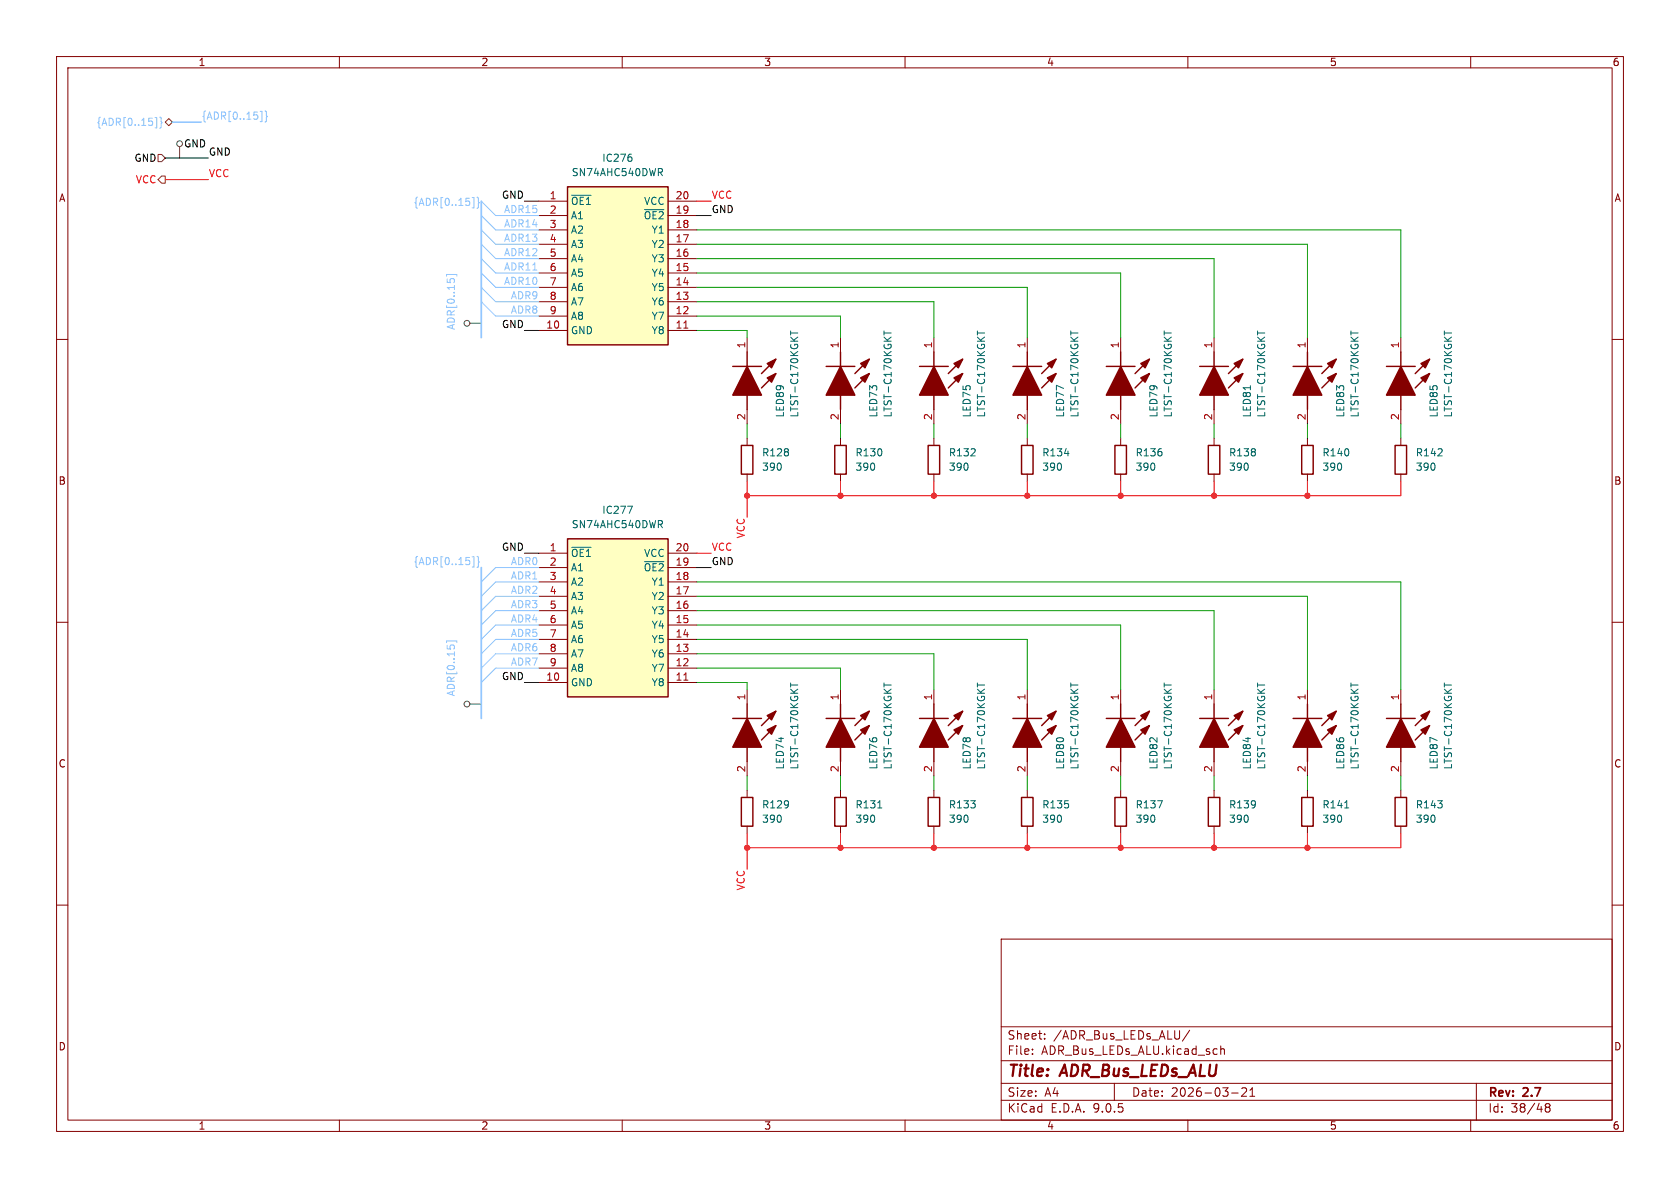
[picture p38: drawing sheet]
<svg xmlns="http://www.w3.org/2000/svg" width="297mm" height="210mm" viewBox="0 0 297 210" stroke-linecap="round" stroke-linejoin="round" font-family="sans-serif">
<defs><g id="words">
<g font-size="2.8" fill="#840000">
<text x="178" y="190.9">Title:</text>
<text x="187.7" y="190.9">ADR_Bus_LEDs_ALU</text>
</g>
<g font-size="2.1" fill="#840000">
<text x="178" y="184">Sheet:</text>
<text x="186.2" y="184">/ADR_Bus_LEDs_ALU/</text>
<text x="178" y="186.7">File:</text>
<text x="184.1" y="186.7">ADR_Bus_LEDs_ALU.kicad_sch</text>
<text x="178" y="196.9">KiCad</text>
<text x="178" y="194.1">Size:</text>
<text x="184.7" y="194.1">A4</text>
<text x="185.7" y="196.9">E.D.A.</text>
<text x="193.3" y="196.9">9.0.5</text>
<text x="200" y="194.1">Date:</text>
<text x="207" y="194.1">2026-03-21</text>
<text x="263" y="194.3">Rev:</text>
<text x="263" y="196.9">Id:</text>
<text x="267.1" y="196.9">38/48</text>
<text x="269.4" y="194.3">2.7</text>
</g>
<g font-size="1.8" fill="#840000">
<text x="35" y="11.9">1</text>
<text x="85" y="11.9">2</text>
<text x="135" y="11.9">3</text>
<text x="185" y="11.9">4</text>
<text x="235" y="11.9">5</text>
<text x="285" y="11.9">6</text>
<text x="10.3" y="35.9">A</text>
<text x="285.3" y="35.9">A</text>
<text x="10.3" y="85.9">B</text>
<text x="285.3" y="85.9">B</text>
<text x="10.3" y="135.9">C</text>
<text x="285.3" y="135.9">C</text>
<text x="10.3" y="185.9">D</text>
<text x="285.3" y="185.9">D</text>
<text x="35" y="199.9">1</text>
<text x="85" y="199.9">2</text>
<text x="135" y="199.9">3</text>
<text x="185" y="199.9">4</text>
<text x="235" y="199.9">5</text>
<text x="285" y="199.9">6</text>
</g>
<g font-size="1.8" fill="#8fc5ff">
<text x="17" y="22.5">{ADR[0..15]}</text>
<text x="35.6" y="21.2">{ADR[0..15]}</text>
<text x="73" y="36.5">{ADR[0..15]}</text>
<text x="89" y="37.8">ADR15</text>
<text x="89" y="40.3">ADR14</text>
<text x="89" y="47.9">ADR11</text>
<text x="89" y="45.4">ADR12</text>
<text x="89" y="42.8">ADR13</text>
<text x="89" y="50.5">ADR10</text>
<text x="90.2" y="53">ADR9</text>
<text x="80.6" y="58.4" transform="rotate(-90 80.6 58.4)">ADR[0..15]</text>
<text x="90.2" y="55.5">ADR8</text>
<text x="73" y="100">{ADR[0..15]}</text>
<text x="90.2" y="100">ADR0</text>
<text x="90.2" y="107.6">ADR3</text>
<text x="90.2" y="102.5">ADR1</text>
<text x="90.2" y="105.1">ADR2</text>
<text x="90.2" y="112.7">ADR5</text>
<text x="90.2" y="110.1">ADR4</text>
<text x="90.2" y="117.8">ADR7</text>
<text x="90.2" y="115.2">ADR6</text>
<text x="80.6" y="123.2" transform="rotate(-90 80.6 123.2)">ADR[0..15]</text>
</g>
<g font-size="1.8">
<text x="23.7" y="28.8">GND</text>
<text x="32.4" y="26.3">GND</text>
<text x="36.8" y="27.6">GND</text>
<text x="88.6" y="35.2">GND</text>
<text x="125.7" y="37.8">GND</text>
<text x="88.6" y="58.1">GND</text>
<text x="88.6" y="97.4">GND</text>
<text x="125.7" y="100">GND</text>
<text x="88.6" y="120.3">GND</text>
</g>
<g font-size="1.8" fill="#006464">
<text x="106.4" y="28.8">IC276</text>
<text x="101" y="31.3">SN74AHC540DWR</text>
<text x="100.8" y="36.4">~{OE1}</text>
<text x="100.8" y="39">A1</text>
<text x="100.8" y="41.5">A2</text>
<text x="113.7" y="39">~{OE2}</text>
<text x="113.8" y="36.4">VCC</text>
<text x="115.1" y="41.5">Y1</text>
<text x="100.8" y="44">A3</text>
<text x="100.8" y="46.6">A4</text>
<text x="115.1" y="44">Y2</text>
<text x="115.1" y="46.6">Y3</text>
<text x="100.8" y="49.1">A5</text>
<text x="100.8" y="51.7">A6</text>
<text x="115.1" y="49.1">Y4</text>
<text x="115.1" y="51.7">Y5</text>
<text x="100.8" y="54.2">A7</text>
<text x="100.8" y="56.7">A8</text>
<text x="100.8" y="59.3">GND</text>
<text x="115.1" y="54.2">Y6</text>
<text x="115.1" y="56.7">Y7</text>
<text x="115.1" y="59.3">Y8</text>
<text x="138.8" y="73.9" transform="rotate(-90 138.8 73.9)">LED89</text>
<text x="141.3" y="73.9" transform="rotate(-90 141.3 73.9)">LTST-C170KGKT</text>
<text x="155.3" y="73.9" transform="rotate(-90 155.3 73.9)">LED73</text>
<text x="157.8" y="73.9" transform="rotate(-90 157.8 73.9)">LTST-C170KGKT</text>
<text x="171.8" y="73.9" transform="rotate(-90 171.8 73.9)">LED75</text>
<text x="174.3" y="73.9" transform="rotate(-90 174.3 73.9)">LTST-C170KGKT</text>
<text x="188.3" y="73.9" transform="rotate(-90 188.3 73.9)">LED77</text>
<text x="190.9" y="73.9" transform="rotate(-90 190.9 73.9)">LTST-C170KGKT</text>
<text x="204.8" y="73.9" transform="rotate(-90 204.8 73.9)">LED79</text>
<text x="207.4" y="73.9" transform="rotate(-90 207.4 73.9)">LTST-C170KGKT</text>
<text x="221.3" y="73.9" transform="rotate(-90 221.3 73.9)">LED81</text>
<text x="223.9" y="73.9" transform="rotate(-90 223.9 73.9)">LTST-C170KGKT</text>
<text x="237.8" y="73.9" transform="rotate(-90 237.8 73.9)">LED83</text>
<text x="240.4" y="73.9" transform="rotate(-90 240.4 73.9)">LTST-C170KGKT</text>
<text x="254.4" y="73.9" transform="rotate(-90 254.4 73.9)">LED85</text>
<text x="256.9" y="73.9" transform="rotate(-90 256.9 73.9)">LTST-C170KGKT</text>
<text x="134.6" y="80.9">R128</text>
<text x="134.6" y="83.4">390</text>
<text x="151.1" y="80.9">R130</text>
<text x="151.1" y="83.4">390</text>
<text x="167.6" y="80.9">R132</text>
<text x="167.6" y="83.4">390</text>
<text x="184.2" y="80.9">R134</text>
<text x="184.2" y="83.4">390</text>
<text x="200.7" y="80.9">R136</text>
<text x="200.7" y="83.4">390</text>
<text x="217.2" y="80.9">R138</text>
<text x="217.2" y="83.4">390</text>
<text x="233.7" y="80.9">R140</text>
<text x="233.7" y="83.4">390</text>
<text x="250.2" y="80.9">R142</text>
<text x="250.2" y="83.4">390</text>
<text x="101" y="93.6">SN74AHC540DWR</text>
<text x="106.4" y="91">IC277</text>
<text x="100.8" y="98.7">~{OE1}</text>
<text x="100.8" y="101.2">A1</text>
<text x="113.7" y="101.2">~{OE2}</text>
<text x="113.8" y="98.7">VCC</text>
<text x="100.8" y="103.7">A2</text>
<text x="100.8" y="106.3">A3</text>
<text x="115.1" y="103.7">Y1</text>
<text x="115.1" y="106.3">Y2</text>
<text x="100.8" y="108.8">A4</text>
<text x="100.8" y="111.4">A5</text>
<text x="100.8" y="113.9">A6</text>
<text x="115.1" y="108.8">Y3</text>
<text x="115.1" y="111.4">Y4</text>
<text x="115.1" y="113.9">Y5</text>
<text x="100.8" y="116.4">A7</text>
<text x="100.8" y="119">A8</text>
<text x="115.1" y="116.4">Y6</text>
<text x="115.1" y="119">Y7</text>
<text x="100.8" y="121.5">GND</text>
<text x="115.1" y="121.5">Y8</text>
<text x="138.8" y="136.1" transform="rotate(-90 138.8 136.1)">LED74</text>
<text x="141.3" y="136.1" transform="rotate(-90 141.3 136.1)">LTST-C170KGKT</text>
<text x="155.3" y="136.1" transform="rotate(-90 155.3 136.1)">LED76</text>
<text x="157.8" y="136.1" transform="rotate(-90 157.8 136.1)">LTST-C170KGKT</text>
<text x="171.8" y="136.1" transform="rotate(-90 171.8 136.1)">LED78</text>
<text x="174.3" y="136.1" transform="rotate(-90 174.3 136.1)">LTST-C170KGKT</text>
<text x="188.3" y="136.1" transform="rotate(-90 188.3 136.1)">LED80</text>
<text x="190.9" y="136.1" transform="rotate(-90 190.9 136.1)">LTST-C170KGKT</text>
<text x="204.8" y="136.1" transform="rotate(-90 204.8 136.1)">LED82</text>
<text x="207.4" y="136.1" transform="rotate(-90 207.4 136.1)">LTST-C170KGKT</text>
<text x="221.3" y="136.1" transform="rotate(-90 221.3 136.1)">LED84</text>
<text x="223.9" y="136.1" transform="rotate(-90 223.9 136.1)">LTST-C170KGKT</text>
<text x="237.8" y="136.1" transform="rotate(-90 237.8 136.1)">LED86</text>
<text x="240.4" y="136.1" transform="rotate(-90 240.4 136.1)">LTST-C170KGKT</text>
<text x="254.4" y="136.1" transform="rotate(-90 254.4 136.1)">LED87</text>
<text x="256.9" y="136.1" transform="rotate(-90 256.9 136.1)">LTST-C170KGKT</text>
<text x="134.6" y="143.1">R129</text>
<text x="151.1" y="143.1">R131</text>
<text x="167.6" y="143.1">R133</text>
<text x="184.2" y="143.1">R135</text>
<text x="200.7" y="143.1">R137</text>
<text x="217.2" y="143.1">R139</text>
<text x="233.7" y="143.1">R141</text>
<text x="250.2" y="143.1">R143</text>
<text x="134.6" y="145.6">390</text>
<text x="151.1" y="145.6">390</text>
<text x="167.6" y="145.6">390</text>
<text x="184.2" y="145.6">390</text>
<text x="200.7" y="145.6">390</text>
<text x="217.2" y="145.6">390</text>
<text x="233.7" y="145.6">390</text>
<text x="250.2" y="145.6">390</text>
</g>
<g font-size="1.8" fill="#ff0007">
<text x="23.9" y="32.6">VCC</text>
<text x="36.8" y="31.4">VCC</text>
<text x="125.7" y="35.2">VCC</text>
<text x="131.7" y="95.3" transform="rotate(-90 131.7 95.3)">VCC</text>
<text x="125.7" y="97.4">VCC</text>
<text x="131.7" y="157.5" transform="rotate(-90 131.7 157.5)">VCC</text>
</g>
<g font-size="1.8" fill="#a90000">
<text x="97.1" y="35.3">1</text>
<text x="119.3" y="35.3">20</text>
<text x="97.1" y="37.8">2</text>
<text x="97.1" y="40.4">3</text>
<text x="119.3" y="37.8">19</text>
<text x="119.3" y="40.4">18</text>
<text x="97.1" y="42.9">4</text>
<text x="97.1" y="45.5">5</text>
<text x="119.3" y="42.9">17</text>
<text x="119.3" y="45.5">16</text>
<text x="97.1" y="48">6</text>
<text x="97.1" y="50.5">7</text>
<text x="97.1" y="53.1">8</text>
<text x="119.3" y="48">15</text>
<text x="119.3" y="50.5">14</text>
<text x="119.3" y="53.1">13</text>
<text x="96.5" y="58.2">10</text>
<text x="97.1" y="55.6">9</text>
<text x="119.3" y="55.6">12</text>
<text x="119.3" y="58.2">11</text>
<text x="131.8" y="61.7" transform="rotate(-90 131.8 61.7)">1</text>
<text x="148.3" y="61.7" transform="rotate(-90 148.3 61.7)">1</text>
<text x="164.8" y="61.7" transform="rotate(-90 164.8 61.7)">1</text>
<text x="181.4" y="61.7" transform="rotate(-90 181.4 61.7)">1</text>
<text x="197.9" y="61.7" transform="rotate(-90 197.9 61.7)">1</text>
<text x="214.4" y="61.7" transform="rotate(-90 214.4 61.7)">1</text>
<text x="230.9" y="61.7" transform="rotate(-90 230.9 61.7)">1</text>
<text x="247.4" y="61.7" transform="rotate(-90 247.4 61.7)">1</text>
<text x="131.8" y="74.4" transform="rotate(-90 131.8 74.4)">2</text>
<text x="148.3" y="74.4" transform="rotate(-90 148.3 74.4)">2</text>
<text x="164.8" y="74.4" transform="rotate(-90 164.8 74.4)">2</text>
<text x="181.4" y="74.4" transform="rotate(-90 181.4 74.4)">2</text>
<text x="197.9" y="74.4" transform="rotate(-90 197.9 74.4)">2</text>
<text x="214.4" y="74.4" transform="rotate(-90 214.4 74.4)">2</text>
<text x="230.9" y="74.4" transform="rotate(-90 230.9 74.4)">2</text>
<text x="247.4" y="74.4" transform="rotate(-90 247.4 74.4)">2</text>
<text x="97.1" y="97.5">1</text>
<text x="97.1" y="100.1">2</text>
<text x="119.3" y="97.5">20</text>
<text x="119.3" y="100.1">19</text>
<text x="97.1" y="102.6">3</text>
<text x="97.1" y="105.2">4</text>
<text x="97.1" y="107.7">5</text>
<text x="119.3" y="102.6">18</text>
<text x="119.3" y="105.2">17</text>
<text x="119.3" y="107.7">16</text>
<text x="97.1" y="110.2">6</text>
<text x="97.1" y="112.8">7</text>
<text x="119.3" y="110.2">15</text>
<text x="119.3" y="112.8">14</text>
<text x="97.1" y="115.3">8</text>
<text x="97.1" y="117.9">9</text>
<text x="119.3" y="115.3">13</text>
<text x="119.3" y="117.9">12</text>
<text x="96.5" y="120.4">10</text>
<text x="119.3" y="120.4">11</text>
<text x="131.8" y="123.9" transform="rotate(-90 131.8 123.9)">1</text>
<text x="148.3" y="123.9" transform="rotate(-90 148.3 123.9)">1</text>
<text x="164.8" y="123.9" transform="rotate(-90 164.8 123.9)">1</text>
<text x="181.4" y="123.9" transform="rotate(-90 181.4 123.9)">1</text>
<text x="197.9" y="123.9" transform="rotate(-90 197.9 123.9)">1</text>
<text x="214.4" y="123.9" transform="rotate(-90 214.4 123.9)">1</text>
<text x="230.9" y="123.9" transform="rotate(-90 230.9 123.9)">1</text>
<text x="247.4" y="123.9" transform="rotate(-90 247.4 123.9)">1</text>
<text x="131.8" y="136.6" transform="rotate(-90 131.8 136.6)">2</text>
<text x="148.3" y="136.6" transform="rotate(-90 148.3 136.6)">2</text>
<text x="164.8" y="136.6" transform="rotate(-90 164.8 136.6)">2</text>
<text x="181.4" y="136.6" transform="rotate(-90 181.4 136.6)">2</text>
<text x="197.9" y="136.6" transform="rotate(-90 197.9 136.6)">2</text>
<text x="214.4" y="136.6" transform="rotate(-90 214.4 136.6)">2</text>
<text x="230.9" y="136.6" transform="rotate(-90 230.9 136.6)">2</text>
<text x="247.4" y="136.6" transform="rotate(-90 247.4 136.6)">2</text>
</g>
</g></defs>
<g fill="none" stroke="#840000" stroke-width=".18">
<path d="M10 10h277v190h-277zM12 12h273v186h-273zM60 10v2M110 10v2M160 10v2M210 10v2M260 10v2M132.1 59.7v2.5M165.1 59.7v2.5M181.6 59.7v2.5M198.1 59.7v2.5M214.6 59.7v2.5"/>
<path d="M231.1 59.7v2.5M247.6 59.7v2.5M10 60h2M132.1 72.4v2.5M132.1 77.5v1.2M148.6 77.5v1.2M165.1 72.4v2.5M181.6 72.4v2.5M181.6 77.5v1.2M198.1 72.4v2.5M198.1 77.5v1.2M214.6 72.4v2.5"/>
<path d="M214.6 77.5v1.2M231.1 72.4v2.5M231.1 77.5v1.2M247.6 72.4v2.5M285 60h2M132.1 83.8v1.3M148.6 83.8v1.3M181.6 83.8v1.3M198.1 83.8v1.3M214.6 83.8v1.3M231.1 83.8v1.3M10 110h2"/>
<path d="M285 110h2M132.1 121.9v2.6M132.1 134.6v2.6M132.1 139.7v1.3M148.6 121.9v2.6M148.6 134.6v2.6M148.6 139.7v1.3M165.1 121.9v2.6M165.1 134.6v2.6M165.1 139.7v1.3M181.6 139.7v1.3M198.1 139.7v1.3"/>
<path d="M214.6 121.9v2.6M214.6 134.6v2.6M231.1 121.9v2.6M231.1 134.6v2.6M231.1 139.7v1.3M247.6 139.7v1.3M132.1 146.1v1.2M148.6 146.1v1.2M165.1 146.1v1.2M181.6 146.1v1.2M198.1 146.1v1.2M231.1 146.1v1.2"/>
<path d="M247.6 146.1v1.2M10 160h2M177 166h108v32h-108zM285 160h2M60 198v2M110 198v2M160 198v2M177 194.5h108M177 191.5h108M177 187.5h108M177 181.5h108M182.5 186.3v.1"/>
<path d="M182.5 185.5v.1M184.7 183.6v.1M184.7 182.8v.1M197 191.5v3M210 198v2M210.3 182.1l-1.3 2M215.8 184.9v1.5M215.8 185.5l.2-.1 .4 .1 .1 .9M217.7 193.2h1.2M219.5 192.4l.6-.1 .2 .1 .1 .3-.9 1.1h.9M221 193.8h.8M221 192.7l.4-.4v1.5"/>
<path d="M260 198v2M261 191.5v6.5M273.5 195.7l-.3-.2 .3-.4 .4 .1 .1 .2-.3 .3M273.5 195.7l-.3 .3v.5l.3 .1 .4-.1 .1-.2v-.4l-.3-.2M273.5 195.7h.2"/>
</g>
<g fill="none" stroke="#840000" stroke-width=".25">
<path d="M129.5 64.8h5.1M131.1 78.7h2v5.1h-2zM132.1 62.2v2.6M132.1 69.9v2.5M137.2 63.5l-2.6 2.5M137.2 66l-2.6 2.6M147.6 78.7h2v5.1h-2zM162.6 64.8h5M165.1 62.2v2.6M165.1 69.9v2.5M170.2 63.5l-2.6 2.5M170.2 66l-2.6 2.6"/>
<path d="M179.1 64.8h5M180.6 78.7h2v5.1h-2zM181.6 62.2v2.6M181.6 69.9v2.5M186.7 63.5l-2.6 2.5M186.7 66l-2.6 2.6M195.6 64.8h5.1M197.1 78.7h2v5.1h-2zM198.1 62.2v2.6M198.1 69.9v2.5M203.2 63.5l-2.5 2.5M203.2 66l-2.5 2.6"/>
<path d="M212.1 64.8h5.1M213.6 78.7h2v5.1h-2zM214.6 62.2v2.6M214.6 69.9v2.5M219.7 63.5l-2.5 2.5M219.7 66l-2.5 2.6M228.6 64.8h5.1M230.1 78.7h2.1v5.1h-2.1zM231.1 62.2v2.6M231.1 69.9v2.5M236.2 63.5l-2.5 2.5M236.2 66l-2.5 2.6"/>
<path d="M245.1 64.8h5.1M247.6 62.2v2.6M247.6 69.9v2.5M252.7 63.5l-2.5 2.5M252.7 66l-2.5 2.6M129.5 127h5.1M132.1 124.5v2.5M132.1 132.1v2.5M137.2 125.7l-2.6 2.6M137.2 128.3l-2.6 2.5M146 127h5.1M148.6 124.5v2.5"/>
<path d="M148.6 132.1v2.5M153.7 125.7l-2.6 2.6M153.7 128.3l-2.6 2.5M162.6 127h5M165.1 124.5v2.5M165.1 132.1v2.5M170.2 125.7l-2.6 2.6M170.2 128.3l-2.6 2.5M212.1 127h5.1M214.6 124.5v2.5M214.6 132.1v2.5M219.7 125.7l-2.5 2.6"/>
<path d="M219.7 128.3l-2.5 2.5M228.6 127h5.1M231.1 124.5v2.5M231.1 132.1v2.5M236.2 125.7l-2.5 2.6M236.2 128.3l-2.5 2.5M131.1 141h2v5.1h-2zM147.6 141h2v5.1h-2zM164.1 141h2v5.1h-2zM180.6 141h2v5.1h-2zM197.1 141h2v5.1h-2zM230.1 141h2.1v5.1h-2.1z"/>
<path d="M246.6 141h2.1v5.1h-2.1z"/>
</g>
<g fill="#840000" stroke="#840000" stroke-width=".25">
<path d="M181.6 64.8l2.5 5.1h-5z"/>
<path d="M185.2 64.3l1.5-.8-.8 1.5z"/>
<path d="M185.2 66.8l1.5-.8-.8 1.6z"/>
<path d="M132.1 64.8l2.5 5.1h-5.1z"/>
<path d="M135.6 64.3l1.6-.8-.8 1.5z"/>
<path d="M135.6 66.8l1.6-.8-.8 1.6z"/>
<path d="M165.1 64.8l2.5 5.1h-5z"/>
<path d="M168.7 64.3l1.5-.8-.8 1.5z"/>
<path d="M168.7 66.8l1.5-.8-.8 1.6z"/>
<path d="M247.6 64.8l2.6 5.1h-5.1z"/>
<path d="M251.2 64.3l1.5-.8-.7 1.5z"/>
<path d="M251.2 66.8l1.5-.8-.7 1.6z"/>
<path d="M231.1 64.8l2.6 5.1h-5.1z"/>
<path d="M234.7 64.3l1.5-.8-.7 1.5z"/>
<path d="M234.7 66.8l1.5-.8-.7 1.6z"/>
<path d="M198.1 64.8l2.6 5.1h-5.1z"/>
<path d="M201.7 64.3l1.5-.8-.8 1.5z"/>
<path d="M201.7 66.8l1.5-.8-.8 1.6z"/>
<path d="M214.6 64.8l2.6 5.1h-5.1z"/>
<path d="M218.2 64.3l1.5-.8-.8 1.5z"/>
<path d="M218.2 66.8l1.5-.8-.8 1.6z"/>
<path d="M165.1 127l2.5 5.1h-5z"/>
<path d="M168.7 126.5l1.5-.8-.8 1.6z"/>
<path d="M168.7 129l1.5-.7-.8 1.5z"/>
<path d="M132.1 127l2.5 5.1h-5.1z"/>
<path d="M135.6 126.5l1.6-.8-.8 1.6z"/>
<path d="M135.6 129l1.6-.7-.8 1.5z"/>
<path d="M231.1 127l2.6 5.1h-5.1z"/>
<path d="M234.7 126.5l1.5-.8-.7 1.6z"/>
<path d="M234.7 129l1.5-.7-.7 1.5z"/>
<path d="M214.6 127l2.6 5.1h-5.1z"/>
<path d="M218.2 126.5l1.5-.8-.8 1.6z"/>
<path d="M218.2 129l1.5-.7-.8 1.5z"/>
<path d="M148.6 127l2.5 5.1h-5.1z"/>
<path d="M152.1 126.5l1.6-.8-.8 1.6z"/>
<path d="M152.1 129l1.6-.7-.8 1.5z"/>
</g>
<g fill="none" stroke="#006464" stroke-width=".18">
<path d="M139.8 58.9h1.2M139.8 58.5v.7M172.8 58.9h1.3M172.8 58.5v.7M189.3 58.5v.7M189.3 58.9h1.3M205.8 58.9h1.3M205.8 58.5v.7M222.3 58.9h1.3M222.3 58.5v.7M238.8 58.9h1.3M238.8 58.5v.7"/>
<path d="M255.3 58.9h1.3M255.3 58.5v.7M221.1 68.2v.7M188.2 80.2h.8M139.8 120.7v.8M139.8 121.1h1.2M156.3 121.1h1.3M156.3 120.7v.8M172.8 120.7v.8M172.8 121.1h1.3M222.3 120.7v.8M222.3 121.1h1.3"/>
<path d="M238.8 120.7v.8M238.8 121.1h1.3M155.2 142.8h.7M204.6 141.5h.9l-.6 1.3M237.7 142.8h.7"/>
</g>
<path d="M100.3 33h17.8v28h-17.8z" fill="#ffffc2"/>
<g fill="none" stroke="#840000" stroke-width=".25">
<path d="M100.3 33h17.8v28h-17.8zM146 64.8h5.1M148.6 62.2v2.6M148.6 69.9v2.5M153.7 63.5l-2.6 2.5M153.7 66l-2.6 2.6M164.1 78.7h2v5.1h-2zM246.6 78.7h2.1v5.1h-2.1zM179.1 127h5M181.6 124.5v2.5M181.6 132.1v2.5M186.7 125.7l-2.6 2.6"/>
<path d="M186.7 128.3l-2.6 2.5M195.6 127h5.1M198.1 124.5v2.5M198.1 132.1v2.5M203.2 125.7l-2.5 2.6M203.2 128.3l-2.5 2.5M245.1 127h5.1M247.6 124.5v2.5M247.6 132.1v2.5M252.7 125.7l-2.5 2.6M252.7 128.3l-2.5 2.5M213.6 141h2v5.1h-2z"/>
</g>
<g fill="none" stroke="#840000" stroke-width=".18">
<path d="M95.2 35.6h5.1M95.2 38.1h5.1M118.1 35.6h5.1M118.1 38.1h5.1M95.2 40.6h5.1M95.2 43.2h5.1M95.2 45.7h5.1M95.2 48.3h5.1M95.2 50.8h5.1M95.2 53.3h5.1M95.2 55.9h5.1M95.2 58.4h5.1"/>
<path d="M118.1 40.6h5.1M118.1 43.2h5.1M118.1 45.7h5.1M118.1 48.3h5.1M118.1 50.8h5.1M118.1 53.3h5.1M118.1 55.9h5.1M118.1 58.4h5.1M148.6 59.7v2.5M148.6 72.4v2.5M165.1 77.5v1.2M247.6 77.5v1.2"/>
<path d="M165.1 83.8v1.3M247.6 83.8v1.3M181.6 121.9v2.6M181.6 134.6v2.6M198.1 121.9v2.6M198.1 134.6v2.6M214.6 139.7v1.3M247.6 121.9v2.6M247.6 134.6v2.6M214.6 146.1v1.2"/>
</g>
<g fill="none" stroke="#006464" stroke-width=".18">
<path d="M101.1 34.5h3.4M111.6 27.8l.1 .2-.1 .5M113.9 37.1h3.5M116.4 29.8h.5l.2 .2-.1 .4-.6 .1M116.7 30.5l.4 .6M156.3 58.5v.7M156.3 58.9h1.3M189.3 121.1h1.3M189.3 120.7v.8M205.8 120.7v.8M205.8 121.1h1.3M255.3 121.1h1.3"/>
<path d="M255.3 120.7v.8"/>
</g>
<path d="M120.9 58h.7" fill="none" stroke="#a90000" stroke-width=".18"/>
<g fill="#840000" stroke="#840000" stroke-width=".25">
<path d="M148.6 64.8l2.5 5.1h-5.1z"/>
<path d="M152.1 64.3l1.6-.8-.8 1.5z"/>
<path d="M152.1 66.8l1.6-.8-.8 1.6z"/>
<path d="M198.1 127l2.6 5.1h-5.1z"/>
<path d="M201.7 126.5l1.5-.8-.8 1.6z"/>
<path d="M201.7 129l1.5-.7-.8 1.5z"/>
<path d="M181.6 127l2.5 5.1h-5z"/>
<path d="M185.2 126.5l1.5-.8-.8 1.6z"/>
<path d="M185.2 129l1.5-.7-.8 1.5z"/>
<path d="M247.6 127l2.6 5.1h-5.1z"/>
<path d="M251.2 126.5l1.5-.8-.7 1.6z"/>
<path d="M251.2 129l1.5-.7-.7 1.5z"/>
</g>
<path d="M100.3 95.3h17.8v27.9h-17.8z" fill="#ffffc2"/>
<path d="M100.3 95.3h17.8v27.9h-17.8z" fill="none" stroke="#840000" stroke-width=".25"/>
<g fill="none" stroke="#840000" stroke-width=".18">
<path d="M95.2 97.8h5.1M118.1 97.8h5.1M95.2 100.3h5.1M95.2 102.9h5.1M95.2 105.4h5.1M95.2 108h5.1M95.2 110.5h5.1M95.2 113h5.1M95.2 115.6h5.1M95.2 118.1h5.1M118.1 100.3h5.1M118.1 102.9h5.1"/>
<path d="M118.1 105.4h5.1M118.1 108h5.1M118.1 110.5h5.1M118.1 113h5.1M118.1 115.6h5.1M118.1 118.1h5.1M95.2 120.7h5.1M118.1 120.7h5.1"/>
</g>
<path d="M101.1 96.7h3.4M110.9 89.5h.9l-.6 1.2M113.9 99.3h3.5M116.4 92h.5l.2 .3-.1 .3-.6 .1M116.7 92.7l.4 .6" fill="none" stroke="#006464" stroke-width=".18"/>
<path d="M120.9 120.2h.7" fill="none" stroke="#a90000" stroke-width=".18"/>
<g fill="none" stroke="#484848" stroke-width=".18">
<path d="M31.7 25.9v2M83.1 57.2h2M83.1 124.5h2"/>
<circle cx="31.8" cy="25.4" r=".51"/>
<circle cx="82.6" cy="57.2" r=".51"/>
<circle cx="82.6" cy="124.5" r=".51"/>
</g>
<g fill="none" stroke="#8fc5ff" stroke-width=".18">
<path d="M46 19.7h.3v1.8h-.3M46.8 19.6l.3 .2v.6l.2 .2-.2 .2v.6l-.3 .2M27.4 20.8h.3v1.8h-.3M28.3 20.7l.2 .2v.6l.2 .2-.2 .2v.6l-.2 .2M83.5 34.9h.3v1.8h-.3M84.3 34.9l.3 .1v.7l.1 .1-.1 .2v.6l-.3 .2M85.1 38.1l2.5 2.5h7.6M85.1 35.6l2.5 2.5h7.6M78.9 48.8v-.3h1.9v.3M79.7 49.3h.5M85.1 40.6l2.5 2.6h7.6M85.1 53.3l2.5 2.6h7.6"/>
<path d="M85.1 45.7l2.5 2.6h7.6M85.1 48.3l2.5 2.5h7.6M85.1 50.8l2.5 2.5h7.6M85.1 43.2l2.5 2.5h7.6M83.5 98.4h.3v1.8h-.3M84.3 98.4l.3 .1v.7l.1 .1-.1 .2v.6l-.3 .2M78.9 113.6v-.3h1.9v.3M79.7 114.1h.5M95.2 115.6h-7.6l-2.5 2.5M95.2 110.5h-7.6l-2.5 2.5M95.2 108h-7.6l-2.5 2.5M95.2 113h-7.6l-2.5 2.6"/>
<path d="M95.2 105.4h-7.6l-2.5 2.6M95.2 118.1h-7.6l-2.5 2.6M95.2 100.3h-7.6l-2.5 2.6M95.2 102.9h-7.6l-2.5 2.5"/>
</g>
<path d="M27.9 27.3h.7l.6 .6-.6 .7h-.7zM28.6 31.1h.6v1.3h-.6l-.7-.6zM29.2 21.6l.6-.6 .7 .6-.7 .6z" fill="none" stroke="#725600" stroke-width=".18"/>
<path d="M30.5 21.6h5.1M85.1 35.6v24.1M85.1 100.3v26.7" fill="none" stroke="#8fc5ff" stroke-width=".3"/>
<g fill="none" stroke="#009600" stroke-width=".18">
<path d="M123.2 53.3h41.9v6.4M123.2 55.9h25.4v3.8M123.2 45.7h91.4v14M123.2 50.8h58.4v8.9M123.2 48.3h74.9v11.4M123.2 43.2h107.9v16.5M123.2 40.6h124.4v19.1M123.2 58.4h8.9v1.3M132.1 74.9v2.6M148.6 74.9v2.6M165.1 74.9v2.6M181.6 74.9v2.6"/>
<path d="M198.1 74.9v2.6M214.6 74.9v2.6M231.1 74.9v2.6M247.6 74.9v2.6M123.2 115.6h41.9v6.3M123.2 118.1h25.4v3.8M123.2 108h91.4v13.9M123.2 113h58.4v8.9M123.2 110.5h74.9v11.4M123.2 102.9h124.4v19M123.2 105.4h107.9v16.5M123.2 120.7h8.9v1.2"/>
<path d="M132.1 137.2v2.5M148.6 137.2v2.5M165.1 137.2v2.5M181.6 137.2v2.5M198.1 137.2v2.5M214.6 137.2v2.5M231.1 137.2v2.5M247.6 137.2v2.5"/>
</g>
<g fill="none" stroke="#ff0007" stroke-width=".18">
<path d="M29.2 31.8h7.6M123.2 35.6h2.5M123.2 97.8h2.5M132.1 85.1v6.3M148.6 85.1v2.5M165.1 85.1v2.5M181.6 85.1v2.5M198.1 85.1v2.5M214.6 85.1v2.5M231.1 85.1v2.5M247.6 85.1v2.5h-115.5M132.1 147.3v6.4"/>
<path d="M148.6 147.3v2.6M165.1 147.3v2.6M181.6 147.3v2.6M198.1 147.3v2.6M214.6 147.3v2.6M231.1 147.3v2.6M247.6 147.3v2.6h-115.5"/>
</g>
<path d="M29.2 27.9h7.6M92.7 35.6h2.5M123.2 38.1h2.5M92.7 58.4h2.5M92.7 97.8h2.5M123.2 100.3h2.5M92.7 120.7h2.5" fill="none" stroke="#000" stroke-width=".18"/>
<g fill="#ff0007" stroke="#ff0007" stroke-width=".18">
<circle cx="165.1" cy="149.9" r=".46"/>
<circle cx="181.6" cy="149.9" r=".46"/>
<circle cx="198.1" cy="149.9" r=".46"/>
<circle cx="148.6" cy="149.9" r=".46"/>
<circle cx="214.6" cy="87.6" r=".46"/>
<circle cx="132.1" cy="87.6" r=".46"/>
<circle cx="148.6" cy="87.6" r=".46"/>
<circle cx="214.6" cy="149.9" r=".46"/>
<circle cx="231.1" cy="149.9" r=".46"/>
<circle cx="165.1" cy="87.6" r=".46"/>
<circle cx="132.1" cy="149.9" r=".46"/>
<circle cx="231.1" cy="87.6" r=".46"/>
<circle cx="181.6" cy="87.6" r=".46"/>
<circle cx="198.1" cy="87.6" r=".46"/>
</g>
<use href="#words"/>
</svg>
